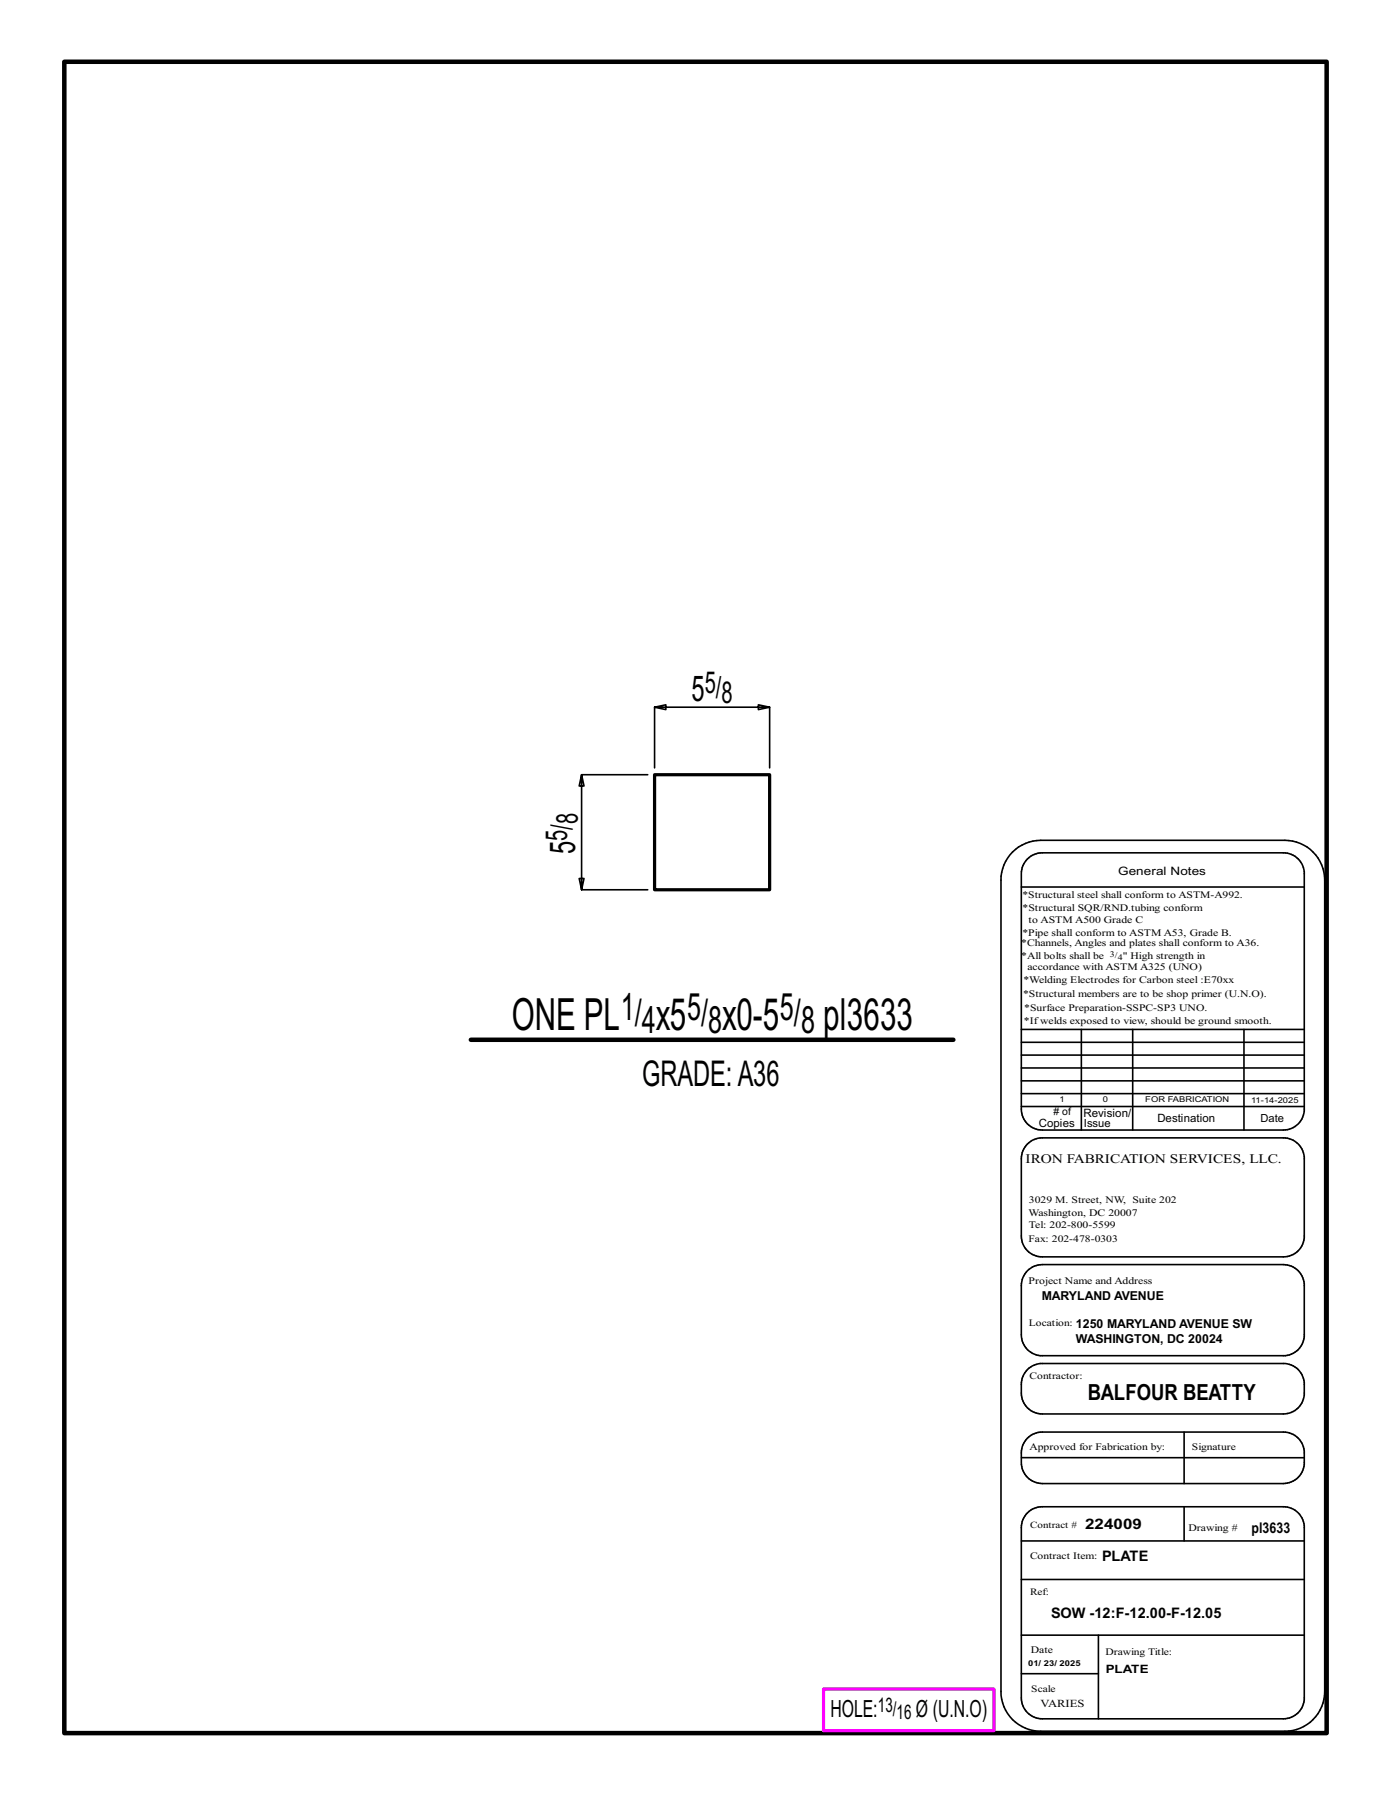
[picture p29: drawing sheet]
<svg xmlns="http://www.w3.org/2000/svg" width="216mm" height="279mm" viewBox="0 0 216 279" stroke-linecap="round" stroke-linejoin="round" font-family="sans-serif">
<defs><g id="words">
<g font-size="6.9">
<text x="79.4" y="159.8">ONE PL</text>
<text x="101.8" y="159.8">x5</text>
<text x="112.1" y="159.8">x0-5</text>
<text x="127.8" y="159.8">pl3633</text>
</g>
<g font-size="5.9">
<text x="96.3" y="158.3">1/</text>
<text x="99.6" y="160.4">4</text>
<text x="106.6" y="158.3">5/</text>
<text x="109.9" y="160.4">8</text>
<text x="121.1" y="158.3">5/</text>
<text x="124.3" y="160.4">8</text>
</g>
<g font-size="5.5">
<text x="107.3" y="108.8">5</text>
<text x="89.3" y="132.6" transform="rotate(-90 89.3 132.6)">5</text>
<text x="99.7" y="168.6">GRADE:A36</text>
</g>
<g font-size="4.7">
<text x="109.4" y="107.5">5/</text>
<text x="112" y="109.2">8</text>
<text x="88" y="130.5" transform="rotate(-90 88 130.5)">5/</text>
<text x="89.7" y="127.9" transform="rotate(-90 89.7 127.9)">8</text>
</g>
<g font-size="3.7">
<text x="128.9" y="266.6">HOLE:</text>
<text x="142.2" y="266.6">Ø (U.N.O)</text>
</g>
<text font-size="3.4" x="168.8" y="217.4">BALFOUR BEATTY</text>
<g font-size="3.1">
<text x="136.3" y="265.8">13/</text>
<text x="139.2" y="266.9">16</text>
</g>
<g font-size="2.3">
<text x="168.4" y="237.3">224009</text>
<text x="194.3" y="238">pl3633</text>
<text x="171" y="242.3">PLATE</text>
<text x="163.1" y="251.2">SOW -12:F-12.00-F-12.05</text>
</g>
<text font-size="2" x="159.2" y="180.5">IRON FABRICATION SERVICES, LLC.</text>
<g font-size="1.9">
<text x="161.7" y="201.8">MARYLAND AVENUE</text>
<text x="167" y="208.5">WASHINGTON, DC 20024</text>
<text x="167" y="206.1">1250 MARYLAND AVENUE SW</text>
</g>
<g font-size="1.8">
<text x="173.6" y="135.8">General Notes</text>
<text x="168.2" y="173.3">Revision/</text>
<text x="161.2" y="174.9">Copies</text>
<text x="179.6" y="174.2">Destination</text>
<text x="171.6" y="259.7">PLATE</text>
</g>
<g font-size="1.7">
<text x="168.2" y="174.9">Issue</text>
<text x="195.7" y="174.2">Date</text>
<text x="161.5" y="265">VARIES</text>
</g>
<g font-size="1.6">
<text x="158.7" y="141.5">*Structural SQR/RND.tubing conform</text>
<text x="159.7" y="143.3">to ASTM A500 Grade C</text>
<text x="158.5" y="146.9">*Channels, Angles and plates shall conform to A36.</text>
<text x="158.5" y="148.8">*All bolts shall be</text>
<text x="158.7" y="145.2">*Pipe shall conform to ASTM A53, Grade B.</text>
<text x="174.3" y="148.8">&quot; High strength in</text>
<text x="158.8" y="154.8">*Structural members are to be shop primer (U.N.O).</text>
<text x="158.9" y="152.7">*Welding Electrodes for Carbon steel :E70xx</text>
<text x="159.5" y="150.6">accordance with ASTM A325 (UNO)</text>
<text x="158.9" y="158.9">*Ifwelds exposed to view, should be ground smooth.</text>
<text x="159" y="157">*Surface Preparation-SSPC-SP3 UNO.</text>
<text x="163.5" y="173.1"># of</text>
<text x="159.7" y="188.7">Washington, DC 20007</text>
<text x="159.7" y="190.6">Tel: 202-800-5599</text>
<text x="159.7" y="186.8">3029 M. Street, NW, Suite 202</text>
<text x="159.7" y="199.3">Project Name and Address</text>
<text x="159.8" y="225.1">Approved for Fabrication by:</text>
<text x="184.5" y="237.6">Drawing #</text>
<text x="160" y="256.6">Date</text>
</g>
<g font-size="1.5">
<text x="158.7" y="139.4">*Structural steel shall conform to ASTM-A992.</text>
<text x="159.7" y="192.7">Fax: 202-478-0303</text>
<text x="159.7" y="205.8">Location:</text>
<text x="159.8" y="214">Contractor:</text>
<text x="185" y="225.1">Signature</text>
<text x="159.9" y="237.1">Contract #</text>
<text x="159.9" y="241.9">Contract Item:</text>
<text x="159.9" y="247.6">Ref:</text>
<text x="171.6" y="256.9">Drawing Title:</text>
<text x="160.1" y="262.7">Scale</text>
</g>
<g font-size="1.3">
<text x="172.3" y="148.5">3/</text>
<text x="173.5" y="149">4</text>
</g>
<g font-size="1.2">
<text x="164.5" y="171.1">1</text>
<text x="171.2" y="171.1">0</text>
<text x="177.8" y="171.1">FOR FABRICATION</text>
<text x="194.2" y="171.2">11-14-2025</text>
<text x="159.6" y="258.7">01/ 23/ 2025</text>
</g>
</g></defs>
<g fill="none" stroke="#000" stroke-width=".25">
<path d="M101.6 119.2v-9.4l1.7 .4v-.8l-1.7 .4h17.9l-1.8 .4v-.8l1.8 .4v9.4M100.5 120.3h-10.2l-.4 1.7h.7l-.3-1.7v17.8l-.4-1.7h.7l-.3 1.7h10.2M157.2 132.3a6.3 6.3 0 0 1 4.3-1.9h37.9a6.2 6.2 0 0 1 6.2 6.2v126a6.2 6.2 0 0 1-6.2 6.1h-37.9a6.1 6.1 0 0 1-6.1-6.1v-126a6.1 6.1 0 0 1 1.8-4.3zM158.5 137.7h43.9M159.5 133.3a3.3 3.3 0 0 1 2.3-.9h37.4a3.3 3.3 0 0 1 3.2 2.9v37.2a3.2 3.2 0 0 1-3.2 2.9h-37.4a3.2 3.2 0 0 1-3.3-3.2v-36.6a3.2 3.2 0 0 1 1-2.3zM158.5 159.8h43.9M167.8 159.8v15.6M175.8 159.8v15.6M193.1 159.8v15.6M158.5 165.8h43.9M158.5 167.8h43.9M158.5 163.8h43.9"/>
<path d="M158.5 161.8h43.9M158.5 171.8h43.9M158.5 169.8h43.9M159.5 177.6a3.3 3.3 0 0 1 2.3-1h37.4a3.3 3.3 0 0 1 3.2 3v12.6a3.3 3.3 0 0 1-3.2 2.9h-37.4a3.2 3.2 0 0 1-3.3-3.2v-12a3.2 3.2 0 0 1 1-2.3zM159.5 197.2l1-.7 1.3-.2h37.4a3.3 3.3 0 0 1 3.2 2.9v8.3a3.2 3.2 0 0 1-2.9 2.9h-38.1a3.3 3.3 0 0 1-2.9-3.2v-8l.3-.9zM159.5 212.6l.7-.6 1.2-.4h37.8a3.2 3.2 0 0 1 3.2 3v2a3.3 3.3 0 0 1-3.2 2.9h-37.4a3.2 3.2 0 0 1-3.3-3.3v-1.3a3.3 3.3 0 0 1 1-2.3zM158.5 239.2h43.9M158.5 226.3h43.9M159.5 234.8a3.3 3.3 0 0 1 2.3-.9h37.4a3.3 3.3 0 0 1 3.2 2.9v27.1a3.3 3.3 0 0 1-3.2 2.9h-37.4a3.2 3.2 0 0 1-3.3-3.2v-26.5a3.2 3.2 0 0 1 1-2.3zM159.5 223.2a3.3 3.3 0 0 1 2.3-.9h37.4a3.3 3.3 0 0 1 3.2 2.9v2.1a3.3 3.3 0 0 1-3.2 3h-37.4a3.3 3.3 0 0 1-3.3-3.3v-1.5a3.2 3.2 0 0 1 1-2.3zM183.8 222.3v8M183.8 233.9v5.3"/>
<path d="M158.5 245.2h43.9M158.5 259.8h12M158.5 253.8h43.9M170.5 253.8v13"/>
</g>
<path d="M10 9.6h195.9v259.4h-195.9zM73.1 161.4h74.9" fill="none" stroke="#000" stroke-width=".7"/>
<path d="M127.8 262.2h26.5v6.4h-26.5z" fill="none" stroke="#f0f" stroke-width=".5"/>
<path d="M101.6 120.3h17.9v17.8h-17.9z" fill="none" stroke="#000" stroke-width=".5"/>
<use href="#words"/>
</svg>
